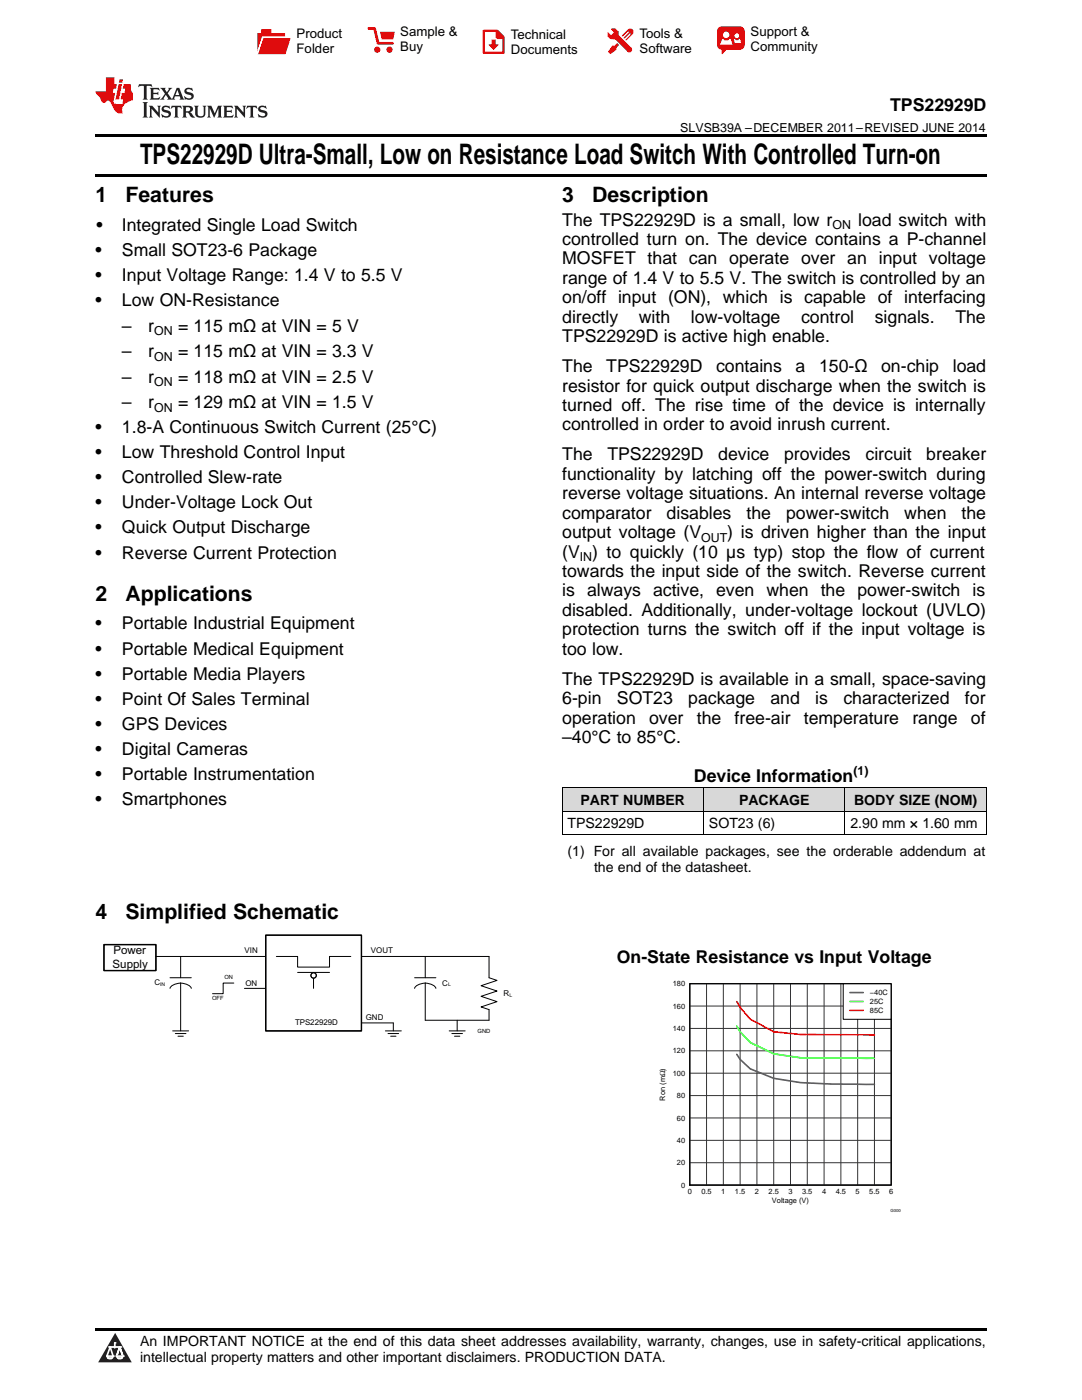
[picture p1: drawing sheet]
<svg xmlns="http://www.w3.org/2000/svg" width="216mm" height="279mm" viewBox="0 0 216 279" stroke-linecap="round" stroke-linejoin="round" font-family="sans-serif">
<defs><g id="words">
<text font-size="5.6" x="27.9" y="32.8">TPS22929D Ultra-Small, Low on Resistance Load Switch With Controlled Turn-on</text>
<g font-size="4.2">
<text x="19" y="40.4">1</text>
<text x="25" y="40.4">Features</text>
<text x="112.2" y="40.4">3</text>
<text x="118.2" y="40.4">Description</text>
<text x="19" y="119.9">2</text>
<text x="25" y="119.9">Applications</text>
<text x="19" y="183.5">4</text>
<text x="25" y="183.5">Simplified Schematic</text>
</g>
<g font-size="3.5">
<text x="177.6" y="22.2">TPS22929D</text>
<text x="19.2" y="46.1">•</text>
<text x="24.3" y="46.1">Integrated Single Load Switch</text>
<text x="112.2" y="45">The TPS22929D is a small, low r</text>
<text x="171.2" y="45">load switch with</text>
<text x="19" y="51.1">•</text>
<text x="24.3" y="51.1">Small SOT23-6 Package</text>
<text x="112.2" y="48.9">controlled turn on. The device contains a P-channel</text>
<text x="112.2" y="52.8">MOSFET that can operate over an input voltage</text>
<text x="19" y="56.1">•</text>
<text x="24.3" y="56.1">Input Voltage Range: 1.4 V to 5.5 V</text>
<text x="112.2" y="56.7">range of 1.4 V to 5.5 V. The switch is controlled by an</text>
<text x="19" y="61.1">•</text>
<text x="24.3" y="61.1">Low ON-Resistance</text>
<text x="112.2" y="60.5">on/off input (ON), which is capable of interfacing</text>
<text x="112.2" y="64.4">directly</text>
<text x="127.5" y="64.4">with</text>
<text x="137.9" y="64.4">low-voltage</text>
<text x="159.8" y="64.4">control</text>
<text x="174.6" y="64.4">signals.</text>
<text x="190.6" y="64.4">The</text>
<text x="24.3" y="66.2">–</text>
<text x="24.3" y="71.3">–</text>
<text x="29.6" y="66.2">r</text>
<text x="29.6" y="71.3">r</text>
<text x="35.5" y="66.2">= 115 mΩ at VIN = 5 V</text>
<text x="35.5" y="71.3">= 115 mΩ at VIN = 3.3 V</text>
<text x="112.2" y="68.3">TPS22929D is active high enable.</text>
<text x="24.3" y="76.3">–</text>
<text x="29.6" y="76.3">r</text>
<text x="35.5" y="76.3">= 118 mΩ at VIN = 2.5 V</text>
<text x="112.2" y="74.3">The</text>
<text x="121" y="74.3">TPS22929D</text>
<text x="142.9" y="74.3">contains</text>
<text x="158.7" y="74.3">a</text>
<text x="163.4" y="74.3">150-Ω</text>
<text x="175.8" y="74.3">on-chip</text>
<text x="190.1" y="74.3">load</text>
<text x="24.3" y="81.4">–</text>
<text x="29.6" y="81.4">r</text>
<text x="35.5" y="81.4">= 129 mΩ at VIN = 1.5 V</text>
<text x="112.2" y="78.1">resistor for quick output discharge when the switch is</text>
<text x="112.2" y="82">turned off. The rise time of the device is internally</text>
<text x="19" y="86.4">•</text>
<text x="24.3" y="86.4">1.8-A Continuous Switch Current (25°C)</text>
<text x="112.2" y="85.9">controlled in order to avoid inrush current.</text>
<text x="19" y="91.4">•</text>
<text x="24.3" y="91.4">Low Threshold Control Input</text>
<text x="112.2" y="91.9">The</text>
<text x="112.2" y="95.7">functionality by latching off the power-switch during</text>
<text x="121.2" y="91.9">TPS22929D</text>
<text x="143.3" y="91.9">device</text>
<text x="156.4" y="91.9">provides</text>
<text x="172.7" y="91.9">circuit</text>
<text x="184.8" y="91.9">breaker</text>
<text x="19" y="96.4">•</text>
<text x="19" y="101.5">•</text>
<text x="24.3" y="96.4">Controlled Slew-rate</text>
<text x="24.3" y="101.5">Under-Voltage Lock Out</text>
<text x="112.2" y="99.6">reverse voltage situations. An internal reverse voltage</text>
<text x="19" y="106.5">•</text>
<text x="24.3" y="106.5">Quick Output Discharge</text>
<text x="112.2" y="103.5">comparator</text>
<text x="112.2" y="107.4">output voltage (V</text>
<text x="133" y="103.5">disables</text>
<text x="145.1" y="107.4">) is driven higher than the input</text>
<text x="149" y="103.5">the</text>
<text x="156.9" y="103.5">power-switch</text>
<text x="180.4" y="103.5">when</text>
<text x="191.9" y="103.5">the</text>
<text x="19" y="111.5">•</text>
<text x="24.3" y="111.5">Reverse Current Protection</text>
<text x="112.2" y="111.3">(V ) to quickly (10 µs typ) stop the flow of current</text>
<text x="112.2" y="115.1">towards the input side of the switch. Reverse current</text>
<text x="112.2" y="119">is always active, even when the power-switch is</text>
<text x="19" y="125.6">•</text>
<text x="24.3" y="125.6">Portable Industrial Equipment</text>
<text x="112.2" y="122.9">disabled. Additionally, under-voltage lockout (UVLO)</text>
<text x="19" y="130.6">•</text>
<text x="24.3" y="130.6">Portable Medical Equipment</text>
<text x="112.2" y="126.8">protection turns the switch off if the input voltage is</text>
<text x="112.2" y="130.7">too low.</text>
<text x="19" y="135.6">•</text>
<text x="24.3" y="135.6">Portable Media Players</text>
<text x="112.2" y="136.6">The TPS22929D is available in a small, space-saving</text>
<text x="19" y="140.7">•</text>
<text x="24.3" y="140.7">Point Of Sales Terminal</text>
<text x="112.2" y="140.5">6-pin</text>
<text x="123.1" y="140.5">SOT23</text>
<text x="137.3" y="140.5">package</text>
<text x="153.7" y="140.5">and</text>
<text x="162.7" y="140.5">is</text>
<text x="168.3" y="140.5">characterized</text>
<text x="192.5" y="140.5">for</text>
<text x="19" y="145.7">•</text>
<text x="24.3" y="145.7">GPS Devices</text>
<text x="112.2" y="144.4">operation</text>
<text x="112.2" y="148.3">–40°C to 85°C.</text>
<text x="129.5" y="144.4">over</text>
<text x="139" y="144.4">the</text>
<text x="146.6" y="144.4">free-air</text>
<text x="160.4" y="144.4">temperature</text>
<text x="182.1" y="144.4">range</text>
<text x="193.7" y="144.4">of</text>
<text x="19" y="150.7">•</text>
<text x="19" y="155.7">•</text>
<text x="24.3" y="150.7">Digital Cameras</text>
<text x="24.3" y="155.7">Portable Instrumentation</text>
<text x="138.5" y="156">Device Information</text>
<text x="19" y="160.7">•</text>
<text x="24.3" y="160.7">Smartphones</text>
<text x="123.1" y="192.3">On-State Resistance vs Input Voltage</text>
</g>
<g font-size="2.8">
<text x="115.8" y="160.7">PART NUMBER</text>
<text x="147.5" y="160.7">PACKAGE</text>
<text x="170.4" y="160.7">BODY SIZE (NOM)</text>
<text x="113.2" y="165.3">TPS22929D</text>
<text x="141.5" y="165.3">SOT23 (6)</text>
<text x="169.7" y="165.3">2.90 mm × 1.60 mm</text>
<text x="113.2" y="170.8">(1) For all available packages, see the orderable addendum at</text>
<text x="118.5" y="174">the end of the datasheet.</text>
<text x="27.9" y="268.6">An IMPORTANT NOTICE at the end of this data sheet addresses availability, warranty, changes, use in safety-critical applications,</text>
<text x="27.9" y="271.8">intellectual property matters and other important disclaimers. PRODUCTION DATA.</text>
</g>
<g font-size="2.6">
<text x="59.2" y="7.6">Product</text>
<text x="59.2" y="10.6">Folder</text>
<text x="79.9" y="7.3">Sample &amp;</text>
<text x="79.9" y="10.2">Buy</text>
<text x="101.9" y="7.8">Technical</text>
<text x="101.9" y="10.8">Documents</text>
<text x="127.6" y="7.6">Tools &amp;</text>
<text x="127.6" y="10.6">Software</text>
<text x="149.8" y="7.2">Support &amp;</text>
<text x="149.8" y="10.2">Community</text>
</g>
<g font-size="2.5">
<text x="135.7" y="26.3">SLVSB39A –DECEMBER 2011–REVISED JUNE 2014</text>
<text x="166.1" y="45.7">ON</text>
<text x="30.8" y="66.9">ON</text>
<text x="30.8" y="72">ON</text>
<text x="30.8" y="77">ON</text>
<text x="30.8" y="82.1">ON</text>
<text x="115.7" y="112">IN</text>
<text x="139.9" y="108.1">OUT</text>
<text x="170.3" y="154.6">(1)</text>
</g>
<g font-size="2.3">
<text x="22.6" y="190.4">Power</text>
<text x="22.5" y="193.1">Supply</text>
</g>
<g font-size="1.6">
<text x="48.8" y="190.2">VIN</text>
<text x="74" y="190.2">VOUT</text>
<text x="30.8" y="196.6">C</text>
<text x="49" y="196.7">ON</text>
<text x="88.3" y="196.7">C</text>
<text x="73" y="203.5">GND</text>
<text x="100.5" y="198.7">R</text>
<text x="58.9" y="204.5">TPS22929D</text>
</g>
<g font-size="1.5">
<text x="134.2" y="196.8">180</text>
<text x="134.2" y="201.3">160</text>
<text x="173.6" y="198.6">−40C</text>
<text x="173.6" y="200.4">25C</text>
<text x="173.6" y="202.2">85C</text>
<text x="134.2" y="205.8">140</text>
<text x="134.2" y="214.7">100</text>
<text x="134.2" y="210.2">120</text>
<text x="132.8" y="219.7" transform="rotate(-90 132.8 219.7)">Ron (mΩ)</text>
<text x="135.1" y="219.2">80</text>
<text x="135.1" y="223.6">60</text>
<text x="135.1" y="232.6">20</text>
<text x="135.1" y="228.1">40</text>
<text x="135.9" y="237">0</text>
<text x="137.2" y="238.3">0</text>
<text x="140" y="238.3">0.5</text>
<text x="143.9" y="238.3">1</text>
<text x="146.7" y="238.3">1.5</text>
<text x="150.6" y="238.3">2</text>
<text x="153.4" y="238.3">2.5</text>
<text x="157.3" y="238.3">3</text>
<text x="160.1" y="238.3">3.5</text>
<text x="164" y="238.3">4</text>
<text x="166.8" y="238.3">4.5</text>
<text x="170.7" y="238.3">5</text>
<text x="173.5" y="238.3">5.5</text>
<text x="177.4" y="238.3">6</text>
<text x="154" y="240.2">Voltage (V)</text>
</g>
<g font-size="1.2">
<text x="44.8" y="195.4">ON</text>
<text x="42.3" y="199.6">OFF</text>
<text x="95.3" y="206.1">GND</text>
</g>
<g font-size="1">
<text x="32" y="196.7">IN</text>
<text x="89.4" y="196.9">L</text>
<text x="101.6" y="199">L</text>
</g>
<text font-size=".8" x="177.7" y="241.8">G000</text>
</g></defs>
<g fill="#d8d8d8">
<path d="M112.2 157.3h28.2v4.6h-28.2z"/>
<path d="M140.4 157.3h28.2v4.6h-28.2z"/>
<path d="M168.6 157.3h28.2v4.6h-28.2z"/>
</g>
<path d="M23 266l3.3 5.9h-6.7z" fill="#231f20"/>
<path d="M21.3 270.6h1.3l-.4 .5h-.3a.54 .54 0 0 1-.6-.5z" fill-rule="evenodd" fill="#fff"/>
<path d="M21.3 270.6h1.3l-.4 .5h-.3a.54 .54 0 0 1-.6-.5z" fill="none" stroke="#231f20" stroke-width=".33"/>
<path d="M21.3 270.6l1.3 .1-.4 .4h-.5z" fill="none" stroke="#fff" stroke-width=".33"/>
<path d="M22.9 268.9h.1" fill="none" stroke="#fff" stroke-width=".33"/>
<path d="M22.9 268v.9z" fill="#fff"/>
<path d="M22.9 268v.9z" fill="none" stroke="#fff" stroke-width=".33"/>
<circle cx="22.9" cy="268" r=".17" fill="#fff"/>
<path d="M21.8 268.8h.1" fill="none" stroke="#fff" stroke-width=".33"/>
<path d="M21.8 268.8h2.3z" fill="#fff"/>
<path d="M21.8 268.8h2.3z" fill="none" stroke="#fff" stroke-width=".33"/>
<circle cx="24.1" cy="268.8" r=".17" fill="#fff"/>
<path d="M23.2 270.6h.1" fill="none" stroke="#fff" stroke-width=".33"/>
<path d="M23.9 268.8l-.7 1.8z" fill="#fff"/>
<path d="M23.9 268.8l-.7 1.8z" fill="none" stroke="#fff" stroke-width=".33"/>
<path d="M23.9 268.8l.7 1.8z" fill="#fff"/>
<path d="M23.9 268.8l.7 1.8z" fill="none" stroke="#fff" stroke-width=".33"/>
<path d="M24.5 270.6h.1" fill="none" stroke="#fff" stroke-width=".33"/>
<circle cx="21.3" cy="270.6" r=".17" fill="#fff"/>
<path d="M22 268.8l-.7 1.8z" fill="#fff"/>
<path d="M22 268.8l-.7 1.8z" fill="none" stroke="#fff" stroke-width=".33"/>
<path d="M22 268.8l.6 1.8z" fill="#fff"/>
<path d="M22 268.8l.6 1.8z" fill="none" stroke="#fff" stroke-width=".33"/>
<circle cx="22.6" cy="270.6" r=".17" fill="#fff"/>
<path d="M23.3 270.6h1.3a.64 .64 0 0 1-.7 .5 .64 .64 0 0 1-.6-.5z" fill-rule="evenodd" fill="#fff"/>
<path d="M23.3 270.6h1.3a.64 .64 0 0 1-.7 .5 .64 .64 0 0 1-.6-.5z" fill="none" stroke="#231f20" stroke-width=".33"/>
<path d="M23.3 270.6h1.3l-.5 .5h-.5z" fill="none" stroke="#fff" stroke-width=".33"/>
<path d="M23.2 270.6h.1" fill="none" stroke="#fff" stroke-width=".33"/>
<circle cx="24.6" cy="270.6" r=".17" fill="#fff"/>
<path d="M19 265.1h177.8v.5h-177.8z" fill="#000"/>
<path d="M137.6 196.3h40.2v40.2h-40.2z" fill="none" stroke="#000" stroke-width=".2"/>
<g fill="none" stroke="#333" stroke-width=".2">
<path d="M137.6 196.3h40.2v40.2h-40.2zM141 196.3v40.2M144.3 196.3v40.2M147.7 196.3v40.2M151 196.3v40.2M154.4 196.3v40.2M157.7 196.3v40.2M161.1 196.3v40.2M164.4 196.3v40.2M167.8 196.3v40.2M171.1 196.3v40.2M174.5 196.3v40.2"/>
<path d="M137.6 218.6h40.2M137.6 214.2h40.2M137.6 209.7h40.2M137.6 205.2h40.2M137.6 200.8h40.2M137.6 232h40.2M137.6 227.6h40.2M137.6 223.1h40.2"/>
</g>
<path d="M147 210.4l.7 1 2 1.9 4.7 1.9 5.3 .9 6.1 .2 8.7 .1" fill="none" stroke="#00f" stroke-width=".32"/>
<path d="M147 204.8l.7 1.1 2 2.1 4.7 2.3 5.3 .8 14.8 .1" fill="none" stroke="#0f0" stroke-width=".32"/>
<path d="M147 199.9l.7 1.2 2 2.3 4.7 2.5 5.3 .6h14.8" fill="none" stroke="#f00" stroke-width=".32"/>
<path d="M168.3 196.3h9.5v7.1h-9.5z" fill="#fff"/>
<path d="M168.3 196.3h9.5v7.1h-9.5z" fill="none" stroke="#000" stroke-width=".2"/>
<path d="M169.6 198.1h2.7" fill="none" stroke="#00f" stroke-width=".32"/>
<path d="M169.6 199.9h2.7" fill="none" stroke="#0f0" stroke-width=".32"/>
<path d="M169.6 201.6h2.7" fill="none" stroke="#f00" stroke-width=".32"/>
<path d="M137.6 196.3h40.2v40.2h-40.2z" fill="none" stroke="#000" stroke-width=".21"/>
<path d="M20.7 188.5h10.4v5.2h-10.4z" fill-rule="evenodd" fill="#fff"/>
<path d="M20.7 188.5h10.4v5.2h-10.4zM31.1 190.9h21.9M33.9 195.1h4.3M36 196.2a2.41 2.41 0 0 0-2.1 1.1M36 196.2a2.43 2.43 0 0 1 2.2 1.1M36 190.9v4.2M36 196.2v9.5M46.7 196.2h-2.2v2.1h-2.1M48.8 197.3h4.2M34.5 205.7h3.1M35 206.3h2.1M35.5 206.8h1.1" fill="none" stroke="#000" stroke-width=".2"/>
<path d="M20.7 188.5h10.4v5.2h-10.4z" fill="none" stroke="#000" stroke-width=".28"/>
<path d="M53 186.6h19.1v19.1h-19.1z" fill-rule="evenodd" fill="#fff"/>
<g fill="none" stroke="#000" stroke-width=".2">
<path d="M53 186.6h19.1v19.1h-19.1zM55.1 190.9h4.3v2.1h6.4v-2.1h4.2M59.4 194.1h6.4M62.6 194.1v3.2M72.1 190.9h25.5v4.2l1.6 .6-3.2 1 3.2 1.1-3.2 1 3.2 1.1-3.2 1.1 1.6 .5v2.1h-12.7v-7.4M82.7 195.1h4.3M84.9 196.2a2.43 2.43 0 0 0-2.2 1.1M84.9 196.2a2.41 2.41 0 0 1 2.1 1.1M84.9 190.9v4.2M72.1 204.1h6.4M76.9 205.7h3.2M77.4 206.3h2.1"/>
<path d="M78 206.8h1M78.5 204.2v1.5M89.6 205.7h3.2M90.2 206.3h2.1M90.7 206.8h1.1M91.2 203.6v2.1"/>
</g>
<path d="M53 186.6h19.1v19.1h-19.1z" fill="none" stroke="#000" stroke-width=".28"/>
<circle cx="62.6" cy="194.7" r=".54" fill="#fff"/>
<g fill="none" stroke="#000" stroke-width=".2">
<path d="M112.2 157.2h84.6M112.2 157.2v9.4M140.4 157.2v9.4M168.6 157.2v9.4M196.8 157.2v9.4M112.2 166.5h84.6M112.2 161.9h84.6"/>
<circle cx="62.6" cy="194.7" r=".54"/>
</g>
<path d="M19 34.8h177.8v.5h-177.8zM19 26.8h177.8v.6h-177.8zM112.2 166.5l.1 .1zM168.5 166.5l.1 .1zM196.7 166.5l.1 .1z" fill="#000"/>
<path d="M27.7 16.8l-.1 .6 .6-.3 .5 .1v.1v2.2l-.2 .4h1l-.2-.4v-2.2v-.1l.5-.1 .6 .3-.2-.6zM29.9 17.5l.2 .4v1.6l-.2 .4h1.9l.1-.6a1.09 1.09 0 0 1-1.3 .1v-.6h.6l.4 .2v-.7l-.2 .2h-.8v-.5l.2-.2a1.01 1.01 0 0 1 1 .3l-.1-.6zM32 17.5l.9 1.2-1 1.2h.9l-.2-.2 .5-.8 .5 .8-.3 .2h1.7l-.2-.2 .1-.5h1l.1 .5-.2 .2h1l-.3-.4-.7-2h-.5l-1 2.2-.8-1.1 .9-1.1h-.9l.2 .2-.4 .7-.4-.6 .2-.3zM35.4 17.9l.4 1.1h-.8zM37 17.7a.66 .66 0 0 0-.2 .7 .66 .66 0 0 0 .6 .5l.7 .1 .1 .3a.8 .8 0 0 1-.7 .3 .8 .8 0 0 1-.7-.5l.1 .8 .2-.1a.94 .94 0 0 0 1.1 0 .94 .94 0 0 0 .4-.9 1.48 1.48 0 0 0-1.3-.6v-.4a1.1 1.1 0 0 1 1.2 .2l-.2-.6-.2 .1-.5-.1zM28.5 20.4l.2 .4v2.3l-.2 .4h1l-.2-.4v-2.3l.2-.4zM29.7 21.1l.2 .4v1.6l-.2 .4h.8l-.3-.4 .1-1.4 1.6 1.8v-2l.2-.4h-.7l.2 .2v1.1l-1.2-1.3zM32.5 21.2a.66 .66 0 0 0-.2 .8 .66 .66 0 0 0 .6 .4l.6 .2 .2 .2a.8 .8 0 0 1-.8 .4 .8 .8 0 0 1-.7-.5l.2 .8 .2-.2a.94 .94 0 0 0 1 .1 .94 .94 0 0 0 .5-.9 1.47 1.47 0 0 0-1.3-.6l-.1-.4a1.1 1.1 0 0 1 1.3 .2l-.2-.6-.2 .1-.5-.1zM34.3 21.1l-.2 .6a.64 .64 0 0 1 .8-.3v1.7l-.2 .4h1l-.3-.4 .1-1.7a.66 .66 0 0 1 .8 .3l-.2-.6zM36.3 21.1l.3 .4v1.6l-.3 .4h1l-.2-.3v-.7h.5l.1 .2a.8 .8 0 0 0 1.2 .6l-1-.9a.62 .62 0 0 0 .6-.6 .62 .62 0 0 0-.6-.7zM37.1 21.4h.1a.48 .48 0 0 1 .6 .1 .48 .48 0 0 1 .1 .5l-.2 .2h-.6zM38.7 21.1l.2 .2a2.29 2.29 0 0 0 .4 2 1.05 1.05 0 0 0 1.7-.7v-1.3l.2-.2h-.8l.2 .4v1.1a.61 .61 0 0 1-.6 .6 .61 .61 0 0 1-.6-.6v-1.1l.3-.4zM41.3 21.1l.3 .4v1.6l-.3 .4h.8l-.2-.4v-1.5l.8 1.9 .9-1.9v1.5l-.2 .4h.9l-.2-.4v-1.6l.2-.4h-.8l-.7 1.5-.6-1.5zM44.5 21.1l.2 .4v1.6l-.2 .4h1.9l.2-.6a1.1 1.1 0 0 1-1.4 .1v-.6h.6l.4 .1v-.6l-.2 .2h-.8v-.6l.2-.1a1.02 1.02 0 0 1 1.1 .3l-.2-.6zM46.7 21.1l.2 .4v1.6l-.2 .4h.8l-.3-.4 .1-1.4 1.6 1.8v-2l.2-.4h-.7l.2 .2v1.1l-1.2-1.3zM49.3 21.1l-.1 .6a.64 .64 0 0 1 .8-.3v1.7l-.3 .4h1l-.2-.4v-1.7a.66 .66 0 0 1 .8 .3l-.1-.6zM51.7 21.2a.66 .66 0 0 0-.2 .8 .66 .66 0 0 0 .7 .4l.6 .2 .1 .2a.8 .8 0 0 1-.7 .4 .8 .8 0 0 1-.7-.5l.1 .8 .2-.2a.94 .94 0 0 0 1.1 .1 .94 .94 0 0 0 .4-.9 1.48 1.48 0 0 0-1.2-.6l-.1-.4a1.1 1.1 0 0 1 1.2 .2l-.2-.6-.1 .1-.6-.1z" fill="#231f20"/>
<path d="M21.1 15.4v2.8h-2v.4l.9 1a.96 .96 0 0 0 1 .9 .59 .59 0 0 1 .5-.4 .59 .59 0 0 1 .5 .3l.4 .8a1.61 1.61 0 0 0 2.1 1.4 1.63 1.63 0 0 1 1.1-2.3l.9-.3v-1.5a1.6 1.6 0 0 1-.4-1.7h-1.4l-.2 .9h.5l-.2 .8h-.5l-.2 1v.3l.5 .1-.2 .9h-.7a.74 .74 0 0 1-1-.7l.3-1.6h-.5l.2-.8h.5l.1-.9h-.4v-1.4zM23.7 16.8l-.7 3.1h.8l.6-3.1zM23.8 15.8l-.1 .7h.7l.2-.7z" fill="#ee1d23"/>
<g fill="#d60000">
<path d="M52.1 5.8h2v.8h2.8v4.2h-5.5v-4.2h.7z" fill-rule="evenodd"/>
<path d="M52.4 7.5h5.6l-1 3.3h-5.6z" fill-rule="evenodd"/>
</g>
<path d="M52.4 7.4h5.7l-.1 .1h-5.5l-1.1 3.3z" fill-rule="evenodd" fill="#fff"/>
<path d="M52.4 7.4h5.7l-.1 .1h-5.5l-1.1 3.3z" fill="none" stroke="#fff" stroke-width=".2"/>
<path d="M73.6 5.7h1.1l.7 2.9h2.9" fill="none" stroke="#d60000" stroke-width=".55"/>
<g fill="#d60000">
<path d="M75.8 6.3h3l-.4 1.6h-2.2z" fill-rule="evenodd"/>
<circle cx="75.3" cy="9.9" r=".62"/>
<circle cx="77.7" cy="9.9" r=".62"/>
</g>
<path d="M96.5 6.2h2.7l1.3 1.2v3.1h-4z" fill="none" stroke="#d60000" stroke-width=".44"/>
<g fill="#d60000">
<path d="M98.1 7.9h.8v1h.5l-.9 1.1-1-1v-.1h.6z" fill-rule="evenodd"/>
<path d="M98.9 6.2h.3l1.3 1.2v.4h-1.3l-.3-.4z" fill-rule="evenodd"/>
<path d="M121.9 5.7h.8l.7 .6 .1 .7 2.5 2.5-.8 .8-2.3-2.3-1.1-.2-.6-.6v-.8l.7 .6 .5-.4v-.2l-.5-.5z" fill-rule="evenodd"/>
<path d="M122.2 9.1h.4l.5-.5 .4 .4-.5 .5v.4l-1.2 .9-.5-.5z" fill-rule="evenodd"/>
<path d="M125.3 5.9a.67 .67 0 0 1 .9 0 .67 .67 0 0 1 0 .9z" fill-rule="evenodd"/>
<path d="M125.3 5.9l.9 .9-1.2 1.2h-.2v-.2l1-.9v-.2h-.2l-.9 1h-.2v-.2l.9-1 .1-.2h-.3l-.9 1h-.2v-.2z" fill-rule="evenodd"/>
<circle cx="125.6" cy="9.9" r=".54"/>
</g>
<path d="M123.3 6.3v.7" fill="none" stroke="#d60000" stroke-width=".2"/>
<g fill="#d60000">
<path d="M143.4 5.5l.6-.2h3.6a.95 .95 0 0 1 1 .9v2.8a.95 .95 0 0 1-1 .9h-3.6a.95 .95 0 0 1-.9-.9v-2.8z" fill-rule="evenodd"/>
<path d="M144 9.9h.9l-.7 .9h-.2z" fill-rule="evenodd"/>
</g>
<g fill="#fff">
<path d="M146.6 8.6h1.3z"/>
<path d="M144.1 7.8h.3l.1 .2h.8l.2-.2h.3l.4 1.1h-2.5z" fill-rule="evenodd"/>
<path d="M146.4 7.8h.3l.1 .2h.5l.2-.2h.2l.2 .8h-1.3z" fill-rule="evenodd"/>
<circle cx="144.9" cy="6.9" r=".65"/>
<circle cx="147" cy="7.1" r=".48"/>
</g>
<use href="#words"/>
</svg>
